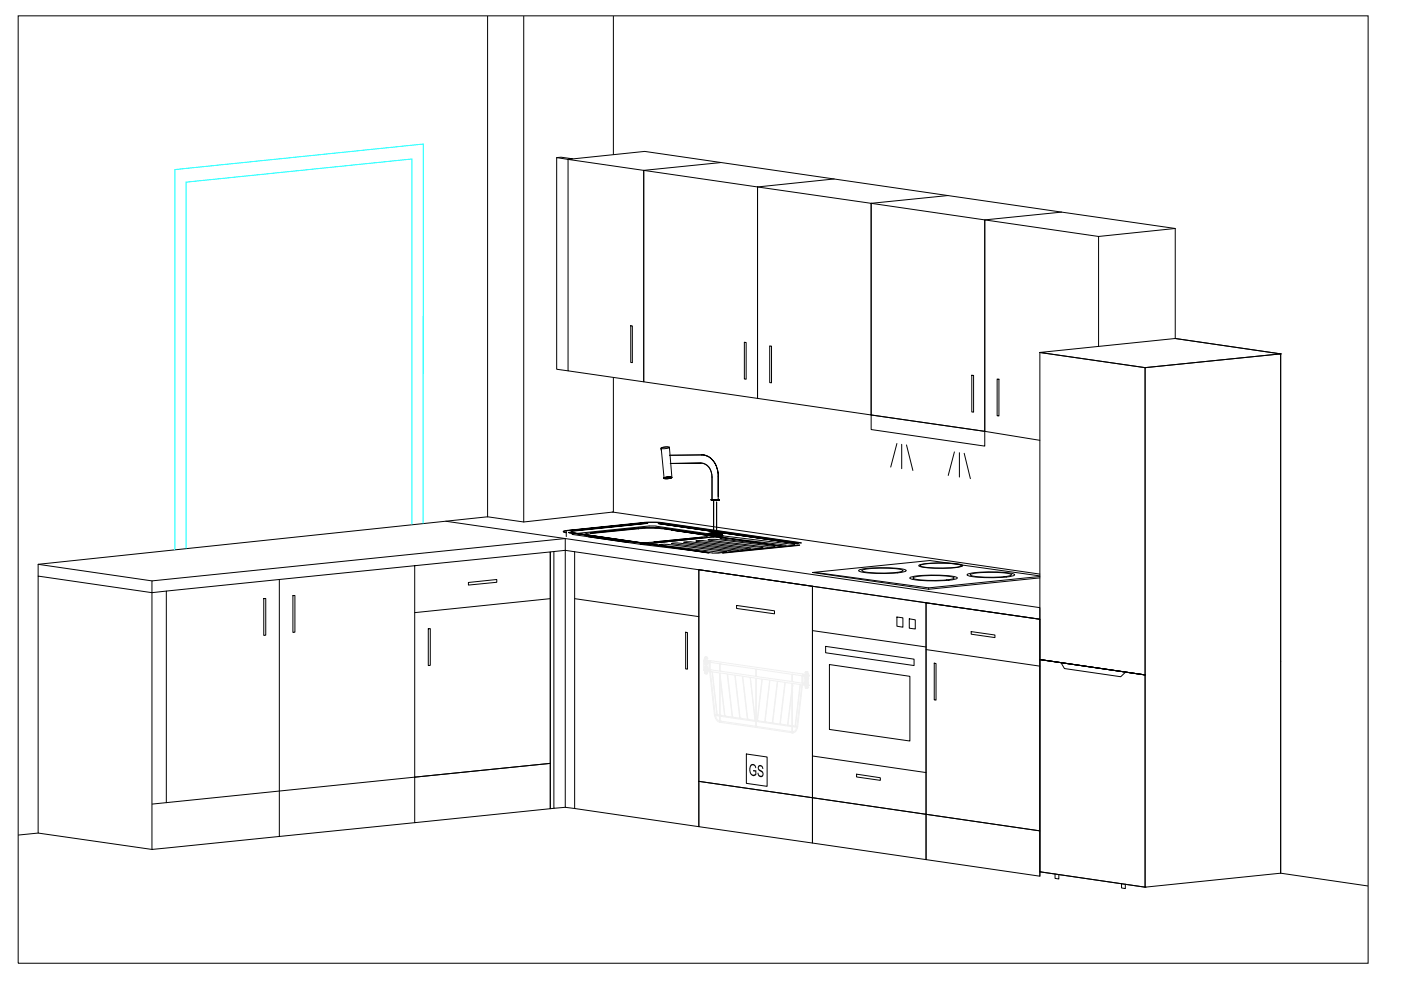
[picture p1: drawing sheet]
<svg xmlns="http://www.w3.org/2000/svg" width="297mm" height="210mm" viewBox="0 0 297 210" stroke-linecap="round" stroke-linejoin="round" font-family="sans-serif">
<defs><g id="words">
<text font-size="3.9" x="158.7" y="164.4" transform="rotate(8 158.7 164.4)">GS</text>
</g></defs>
<!-- layer: 0 -->
<g fill="none" stroke="#000" stroke-width=".21">
<path d="M3.9 3.4h286.2v200.8h-286.2zM103.4 3.4v106.2M111 3.4v107.3M130 3.4v29.4M118 33.4l1-.1 2.4 .4-1 .1M120.4 33.8l-2.4-.4v44.9l2.4 .3M120.4 33.8l16.3-1.7 88.4 12.9M136.5 36.1l24.1 3.5v44.9l-24.1-3.5zM152.8 34.5l-16.3 1.6M160.6 39.6l24.1 3.5v44.9l-24.1-3.5zM176.9 37.9l-16.3 1.7M201 41.5l-16.3 1.6"/>
<path d="M208.8 46.6l16.3-1.6 24.1 3.4M232.9 50.1l16.3-1.7v23.4M232.9 73.5v-23.4l-24.1-3.5v44.9l11.7 1.9M130 80v28.6l-19 2.1M140.2 95.3l.6 6.1M141.9 95.1l.6 6.1M87.9 119.9l-28.7 3v54.4l28.7-2.9M94.4 110.5l126.1 18.3v2.5l-98.7-14.3M103.4 109.6l7.6 1.1M103.4 109.6l-95.3 10M117.4 116.9l-.7 .1v54.5l.7-.1M120.1 112.5v1.3"/>
<path d="M121.8 117v54.4l26.4 3.9v-54.5l24.1 3.5M121.8 117l-2-.3v54.5l2 .2M129.8 108.6l90.7 13.1M166.3 115.9l-24.1-3.5 24.1 3.5M8.1 122.1v-2.5l24.1 3.6M35.3 125.3l-3.1 .4v54.4l27-2.8M59.2 122.9l-23.9 2.4v44.9M121.8 126.9l26.4 3.8M174 121.6l-1.7-.2 24.8-2.6 23.4 3.3M196.3 127.8l24.2 3.5v54.5M196.9 124.6v.3M8.1 176.6l-4.2 .5"/>
<path d="M87.9 164.8l-55.7 5.7M119.8 171.2l-2.4 .2v-54.5l2.4-.2v-2.5l-87.6 9v2.5l-24.1-3.6v54.5l24.1 3.5M271.5 185.1l18.5 2.7"/>
</g>
<!-- layer: BASE -->
<g fill="none" stroke="#000" stroke-width=".21">
<path d="M140.2 95.1l.4-.3h1h.3v.4M140.2 95.1v.3M140.2 95l.4-.2a1.4 1.4 0 0 1 1.3 .1l-1 .2h-.5zM142.1 98.3l6.5-.1-6.5 .1M148.6 98.2a2.66 2.66 0 0 1 2.4 2.9v4.9M148.7 96.4a3.8 3.8 0 0 1 3.5 3.8l.1 .8a4.1 4.1 0 0 0-3.6-4.6zM148.7 96.4l-6.8 .1M119.4 112.7l.7 .3-.7-.3 1-.2zM120.4 112.5l16.3-1.7zM120.4 112.5h.1M120.6 112.9l29.8 4.3zM120.6 113l29.8 4.2z"/>
<path d="M120.8 112.9l29.6 4.3zM121 112.6l16.3-1.7zM124.7 113.7l8.5 1.3zM124.8 113.6l9 1.3 3.6 .1 1.3-.1M124.8 113.6l8.5 1.3zM125.2 113l10.1-1v.1v-.1l.3-.1h3.7l10.1 1.5-8.8-1.3-2-.1-3 .1zM125.3 113l10.1-1.1zM135.4 111.9l3.2-.1 2.2 .2M135.4 111.9l-10.1 1.1-1.4 .3a.71 .71 0 0 0 .9 .3M136.7 115.3l-.9 .1 15.3 1.9h1.2l16.1-1.7M138 115.2l-1.3 .1M138 115.2l.5 .1-.7 .1-1.1-.1"/>
<path d="M138.7 114.9l10.1-1zM138.8 115l10.1-1-10.1 1.1zM139.6 111l29.5 4.2-29.5-4.2M139.6 111l29.5 4.3-29.5-4.3M139.8 115.5l1.7-.1 12.6 1.6-1.7 .1zM139.8 111l29.5 4.3M139.8 110.9l29.6 4.3M140.7 101.4l.8-.3 1 .1-.8 .3zM140.8 101.3l-.1 .1 .4 .1 1.1-.1-1.3 .1-.2-.1 .3-.2zM140.8 112l8.7 1.3a.42 .42 0 0 1 .7 .3l-1.4 .3-10.1 1M140.8 101.4a1.83 1.83 0 0 1 1.5-.1 1.83 1.83 0 0 1-1.5 .1zM140.8 112l8.5 1.3-8.5-1.2"/>
<path d="M140.9 101.4h.1M142.4 115.2l1.4-.1 12.8 1.6-1.5 .1zM145 114.9h1.5l12.7 1.5-1.6 .2zM147.5 114.7l1.6-.1 12.7 1.6-1.4 .1zM150.1 114.4h1.7l12.5 1.5-1.6 .1zM150.1 113.2a5.9 5.9 0 0 0 3 0l-2.2-.2-.8 .2v.2l.8-.1 2.2 .1v-.2v.2a6.5 6.5 0 0 1-3 0zM150.2 113.4l2-.1 .9 .1a6.5 6.5 0 0 1-3 0zM150.2 113.1l2-.1 .9 .2a5.9 5.9 0 0 0-3 0 6.5 6.5 0 0 1 3 0 6.5 6.5 0 0 1-3 0h.1a6.4 6.4 0 0 0 2.9 0 6.4 6.4 0 0 1-2.9 0zM150.7 105.9l.4 .2 1.4-.1-1.5 .1-.3-.1 .6 .1zM151 106l1.5-.1zM151 106l1.4-.1zM151.2 113.8l-13.2 1.4"/>
<path d="M151.3 106.1l1.2-.1-.2-.1 .2 .1zM151.3 106l1.1-.1zM151.3 106.1l1.1-.2zM151.3 113.3v-7.2v7.2M151.9 106.4v6.7M152.3 105.3v-4.3v4.9M152.4 113.7l-1.2 .1M152.4 113.7l1-.1-14.5-2.1h-1.3l-16.3 1.8 14.5 2.1 .9-.1M152.4 113.7l.6 .1-.8 .1-1-.1M152.4 113.7l1-.1 15.1 1.9M166.7 115.6l-12.4-1.5-1.6 .1 12.5 1.6h1.4M169.5 115.5l-16.3 1.8 16.3-1.7"/>
<path d="M169.9 115.1l-29.6-4.3h-3.6l3.6 .1 29.6 4.3M194.9 119.8a23.4 23.4 0 0 1 9.1 0l.1 .1a6.1 6.1 0 0 1-3.3 .6 20.9 20.9 0 0 1-5.9-.4l-.1-.2zM195.1 119.9a20.5 20.5 0 0 1 8.7-.1v.2a20.5 20.5 0 0 1-8.7 0zM172.3 124.3l24 3.5v44.8l-24-3.5zM172.3 133.7l24 3.5M173 121.4l23.9 3.2 23.6-2.4M174 121.6l22.9 3.3 23.6-2.4M175 137l18.8 2.8v1.3l-18.8-2.7zM182.1 120.9a25.6 25.6 0 0 1 9.9-.1l.1 .2a6.3 6.3 0 0 1-3.3 .6 24.9 24.9 0 0 1-6.6-.5l-.2-.1zM182.7 120.9a20.5 20.5 0 0 1 8.7 0l.1 .1a20.5 20.5 0 0 1-8.7 .1zM190.2 130.8l1.2 .2v2l-1.2-.2zM192.8 131.2l1.3 .2v2l-1.3-.2z"/>
<path d="M193 122.4a25.6 25.6 0 0 1 9.8 0l.2 .1a6.3 6.3 0 0 1-3.4 .6 24.9 24.9 0 0 1-6.6-.4l-.1-.1zM193.6 122.5a20.5 20.5 0 0 1 8.6 0l.1 .1a20.5 20.5 0 0 1-8.7 0zM205.1 121.8a25.6 25.6 0 0 1 9.9-.1l.1 .2a6.3 6.3 0 0 1-3.3 .5 24.9 24.9 0 0 1-6.6-.4l-.2-.1zM205.7 121.8a20.5 20.5 0 0 1 8.7 0v.1a20.5 20.5 0 0 1-8.6 .1zM175.9 140.9l17 2.5v13.7l-17-2.4zM172.3 169.1l24 3.5v9.7l-24-3.6zM172.3 160.3l24 3.5M181.6 164.1l5 .8v.6l-5-.8z"/>
</g>
<!-- layer: BOTTOM - 600_3 -->
<path d="M145.4 134l.4 .1v7.8l-.4-.1zM196.3 127.8l24.2 3.5v44.9l-24.2-3.6zM196.3 137.7l24.2 3.5M205.9 133.9l5 .7v.6l-5-.7zM198.1 140.6l.4 .1v7.7h-.4zM196.3 172.6l24.2 3.6v9.6l-24.2-3.5z" fill="none" stroke="#000" stroke-width=".21"/>
<!-- layer: DISHWASHER -->
<g fill="none" stroke="#f0f0f0" stroke-width=".21">
<path d="M149.2 139.9h.1M149.2 139.9l.1 .1M149.2 139.9v2.2M149.3 140h.1M149.4 140h.1M149.4 139.6h.1M149.4 139.5v1.4h.2M149.4 139.4h.1M149.4 139.3v.2M149.4 139.3h.1M149.5 139.3h.1M149.6 139.3h.1"/>
<path d="M149.6 139.3h-.1M149.6 139.3v1.6h.2l.1-.2M149.7 139.3h.1M149.7 139.3v1.6M149.7 139.3l.2 .3v1.4l-.2-.1M149.8 139.4h.1M149.9 139.7h.1M149.2 142.1h.1M149.3 142.1h.1M149.3 140l.1 .1M149.4 141.9h.1M149.4 140.2h.1"/>
<path d="M149.4 142.1h.1M149.4 140.6h.1M149.4 141.5h.1M149.4 142.5h.1M149.4 140.1h.1M149.4 142h.1M149.4 141.5v-.2h.5v1.4M149.4 142.6v.1M149.4 142l-.2 .1M149.4 140.6v.3M149.4 140.8h.1M149.4 141.3h.1"/>
<path d="M149.4 142.7l.2 .1M149.4 142.8h.1M149.4 140.9h.1M149.5 142.8h.1M149.5 141.2v.1M149.6 141.2h.1M149.6 142.8h.1M149.6 141.2h-.2v1.4M149.6 141.2v1.6M149.6 142.8l.1 .1M149.7 142.9h.1M149.7 140.9h.1"/>
<path d="M149.7 141.3h.1M149.7 141.3v1.6M149.8 142.8h.1M149.8 140.9h.1M149.8 141.3l.1 .2M149.8 141.3h.1M149.8 142.8l-.1 .1M149.9 142.8h.1M149.9 142h.1M149.9 140.1h.1M149.9 140.3h.1M149.9 142.2h.1"/>
<path d="M149.9 140.6h.1M149.9 142.8h-.1M149.9 142.6h.1M149.9 141.6h.1M149.9 141.9h.1M149.9 142h.5M149.9 140.1h.5M149.9 140.3h.5M149.9 142.2l.5 .1M150 140.3h.1M150 141.9h.1M150 140.3l.1 .2v1.4"/>
<path d="M150 140.3l-.1 .1M150 140.4h.1M150.1 141.9h.1M150.1 140.4h.1M150.1 141.9h-.1M150.1 140.4v.1M150.4 142h.1M150.4 140.1h.1M150.4 140.3h.1M150.4 140.3v1.9l.2 .2M150.4 140.3l.1-.2 19.6 2.8 .1 .2M150.4 142.3h.1"/>
<path d="M150.4 140.4h.2M150.5 142h.1M150.5 142.3h.1M150.5 142.3l1 9.3a1.86 1.86 0 0 0 1.1 1.5M150.5 142h-.1M150.5 140.4h.1M150.6 142h.1M150.6 140.4h.1M150.6 140.4v1.6M150.6 142l2 .3M150.6 140.4l2 .3M150.6 142.4l1 9.1"/>
<path d="M150.6 142.4h.4M151 142.4v.1M151 142.4l1 9.2M151 142.5l1.6 .2M151 142.5l1.1 9.1M151.6 151.5a1.49 1.49 0 0 0 1 1.4M151.6 151.5l.4 .1M151.7 151.7l.9 .1M152 151.6h.1M152.1 151.6h.1M152.1 151.6l.5 .1M152.6 153h.1"/>
<path d="M152.6 142.3h.1M152.6 152.9h.1M152.6 151.7h.1M152.6 151.8h.1M152.6 140.7h.1M152.6 142.7h.1M152.6 140.7v1.6M152.6 142.7v10.4M152.6 153.1h.1M152.6 153.1l7.7 1.1M152.7 153.1h.1M152.7 153h.1"/>
<path d="M152.7 142.3h.1M152.7 152.9h.1M152.7 151.7h.1M152.7 151.9h.1M152.7 140.8h.1M152.7 140.8l7.5 1v1.6M152.7 140.8v1.5M152.7 142.7v10.4M152.7 142.7l1.5 .2M152.7 143.9l.9 7.9-.9-.1M152.7 151.9l7.5 1.1M152.7 143.2l1 8.6"/>
<path d="M152.7 152.9l7.5 1.1M152.7 142.3l7.5 1.1M153.6 151.8h.1M153.7 151.8h.1M153.7 151.8l1.5 .2M154.2 142.9h.1M154.2 142.9l1 9.1M154.3 142.9l1.5 .2M154.3 142.9l1 9.1M155.2 152h.1M155.3 152v.1M155.3 152l1.5 .3"/>
<path d="M155.8 143.1h.1M155.8 143.1l1 9.2M155.9 143.1l1.5 .3M155.9 143.1l1 9.2M156.8 152.3h.1M156.9 152.3h.1M156.9 152.3l1.6 .2M157.4 143.4h.1M157.4 143.4l1.1 9.1M157.5 143.4l1.5 .2M157.5 143.4l1 9.1M158.5 152.5h.1"/>
<path d="M158.5 152.5l1.6 .3M159 143.6h.1M159 143.6l1.1 9.2M159.1 143.6l1 9.2M159.1 143.6l1.1 .2M160.1 152.8h.1M160.2 154.2h.1M160.2 154.1h.1M160.2 143.4h.1M160.2 152.8h.1M160.2 154h.1M160.2 153h.1"/>
<path d="M160.2 143.8v10.4M160.2 143.8h.2M160.3 154.2h.1M160.3 154.2l7.7 1.2M160.4 154.1h.1M160.4 154h.1M160.4 153h.1M160.4 152.8h.1M160.4 143.4h.1M160.4 141.9h.1M160.4 143.8l1.1 .2M160.4 141.9v1.5"/>
<path d="M160.4 143.8v10.4M160.4 141.9l7.5 1.1M160.4 154l7.5 1.1M160.4 153l7.5 1.1M160.4 143.4l7.5 1.1M160.5 152.8h.1M160.6 152.8h.1M160.6 152.8l1.5 .2M161.5 144h.1M161.5 144l-1 8.8M161.6 144l1.6 .2M161.6 144l-1 8.8"/>
<path d="M162.1 153h.1M162.2 153h.1M162.2 153l1.5 .3M163.2 144.2l-1.1 8.8M163.2 144.2h.1M163.2 144.2l1.6 .3M163.2 144.2l-1 8.8M163.7 153.3h.1M163.8 153.3h.1M163.8 153.3l1.6 .2M164.8 144.5h.1M164.8 144.5l-1.1 8.8"/>
<path d="M164.9 144.5l1.5 .2M164.9 144.5l-1.1 8.8M165.4 153.5h.1M165.4 153.5l1.6 .2M166.4 144.7l-1 8.8M166.4 144.7h.1M166.5 144.7l1.4 .2M166.5 144.7l-1.1 8.8M167 153.7v.1M167 153.8h.1M167 153.8l.9 .1M167.9 155.2h.1"/>
<path d="M167.9 155.1h.1M167.9 153.9h.1M167.9 154.1h.1M167.9 146.1h.1M167.9 146.8h.1M167.9 143h.1M167.9 143v1.5M167.9 144.9v10.4M167.9 146.1l-.9 7.6M167.9 144.9h.1M167.9 146.8l-.9 7M167.9 155.3h.1"/>
<path d="M167.9 155.3l.1 .1M168 155.4h.1M168 155.3h.1M168 144.5h.1M168 155.1h.1M168 153.9h.1M168 154.1h.1M168 145.4h.1M168 143h.1M168 143v1.5M168 144.9v10.4h-.1M168 144.9h.1"/>
<path d="M168 153.9l.6 .1M168 154.1l.9 .1M168 144.5l2 .3M168 143l2 .3M168.1 144.9l1.5 .2M168.1 144.9l-.1 .5M168.6 154h.1M168.7 154h.1M168.7 154h.3M169 154v.1a1.09 1.09 0 0 1-1 1M169.6 145.1l-1 8.9M169.6 145.1l.1 .1"/>
<path d="M169.7 145.2h.3M169.7 145.2l-1 8.8M170 144.8h.1M170 145.2h.1M170 143.3h.1M170 143.3v1.5M170 145.2l-1 8.8M170.1 144.8h.1M170.1 143.3h.1M170.1 145.2h.1M170.1 142.9h.1M170.1 144.8v.1"/>
<path d="M170.1 144.9l.1 .1M170.1 145.2l-1 9a1.33 1.33 0 0 1-1.1 1.2M170.2 145.2h.1M170.2 143.2h.1M170.2 144.9h.1M170.2 143h.1M170.2 143v2.2M170.2 143l.5 .1M170.2 143.2l.5 .1M170.2 144.9l.5 .1M170.2 145.2l.5 .1M170.2 143.2l-.1 .1"/>
<path d="M170.2 145.1h.1M170.2 143.1v.1M170.5 143.4h.1M170.5 144.8h.1M170.6 143.4h.1M170.6 143.4l-.1 1.4 .1 .1M170.6 144.9h.1M170.7 143.1h.1M170.7 143.3h.1M170.7 142.7h.1M170.7 143.7h.1M170.7 145h.1"/>
<path d="M170.7 145.3h.1M170.7 144.6h.1M170.7 145.6h.1M170.7 143.8l.2 .2M170.7 144.9h-.1M170.7 142.6h.1M170.7 143.9h.1M170.7 143.8v.1M170.8 142.5h.1M170.8 145.9h.1M170.8 142.4h.1M170.8 142.4h.3"/>
<path d="M170.8 142.4l-.1 .2v1.4h.2M170.8 144.3l-.1 .2M170.8 144h.3M170.8 144.3h.1M170.9 145.9h.1M170.9 144.3h.1M170.9 144.3h-.2v1.4l.1 .2M170.9 144.3l.1 .1M170.9 145.9l.1 .1M170.9 142.4v1.6M170.9 144.3v1.6M171 144h.1"/>
<path d="M171 142.4h.1M171 146h.1M171 144.4h.1M171 144.4h.2v1.5M171 142.4v1.6M171 144.4v1.6M171.1 142.4l.1 .1M171.1 144h.1M171.1 142.5h.1M171.1 144.4h.1M171.2 144h.1M171.2 142.6v.1"/>
<path d="M171.2 144.5v.2M171.2 142.5v.1M171.2 144.4v.1M171.2 143.1h.1M171.2 143.4h.1M171.2 142.8h.1M171.2 145h.1M171.2 145.3h.1M171.2 145.7h.1M171.2 144.7h.1M171.2 145.9h.1M171.2 143.7l-.1 .3"/>
<path d="M171.2 145.9l-.2 .1M171.2 143.8h.1M171.2 143.3h.1M171.2 142.7v1.4l-.2-.1M171.2 145.2h.1M171.3 143.2h.1M171.3 145.3h.1M171.3 143.1h.1M171.3 143.2l-.1 .1M171.4 145.3h.1M171.4 143.1h.1M171.4 143.1v2.2"/>
</g>
<path d="M148.2 120.8l24.1 3.5v44.8l-24.1-3.4zM156.2 128.4l8 1.1v.6l-8-1.1zM158.2 159.9l4.4 .6v6.2l-4.4-.6zM148.2 165.7l24.1 3.4v9.6l-24.1-3.4z" fill="none" stroke="#000" stroke-width=".21"/>
<!-- layer: BOTTOM - 600_2 -->
<path d="M87.9 119.9l28.8-2.9v44.9l-28.8 2.9zM55.9 126.9h.4v7.8h-.4zM62.1 126.3h.4v7.7l-.4 .1zM90.8 133.3h.4v7.8h-.4zM99.3 123.5l6-.6v.6l-6 .6zM116.7 126.9l-28.8 3M87.9 164.8l28.8-2.9v9.6l-28.8 2.9z" fill="none" stroke="#000" stroke-width=".21"/>
<!-- layer: ASPIRATOR -->
<path d="M184.7 43.1l24.1 3.5v44.9l-24.1-3.5zM184.7 88l24.1 3.5v3.1l-24.1-3.5zM190.2 94l-1.4 5M191.2 94.2v5.2M192.2 94.3l1.3 5.5M202.4 95.8l-1.4 5M203.4 96v5.1M204.4 96.1l1.3 5.4" fill="none" stroke="#000" stroke-width=".21"/>
<!-- layer: BOTTOM - 600_1 -->
<path d="M133.7 69.1h.4v7.8l-.4-.1zM157.8 72.6h.4v7.8h-.4zM163.2 73.3l.4 .1v7.8l-.4-.1zM206 79.6h.4v7.8l-.4-.1zM211.4 80.4h.4v7.8h-.4z" fill="none" stroke="#000" stroke-width=".21"/>
<!-- layer: TOP 1 -->
<path d="M120.4 33.8l16.1 2.3v44.9l-16.1-2.4z" fill="none" stroke="#000" stroke-width=".21"/>
<!-- layer: REFRIGERATOR -->
<path d="M220.5 139.8l22.3 3.3M225 140.5l.7 1.2 11.9 1.8 1-1M223.7 185.3v.9l.8 .2v-1M237.8 187.3v1l.8 .1v-.9" fill="none" stroke="#000" stroke-width=".21"/>
<!-- layer: TOP - 600_1 -->
<g fill="none" stroke="#000" stroke-width=".21">
<path d="M220.5 74.7l28.7-2.9 22.3 3.2-28.7 2.9zM220.5 74.7h.1M242.8 77.9l28.7-2.9v65.2M242.8 77.9h.1M242.8 77.9v65.2M249.2 71.8h.1M249.2 71.8l22.3 3.2v65.2M271.5 75h.1M220.5 139.8v-65.1l22.3 3.2v65.2l-22.3-3.3 22.3 3.3M220.5 139.8l22.3 3.3v45l28.7-3v-44.9M220.5 139.8l22.3 3.3v45l-22.3-3.3zM220.5 139.8h.1"/>
<path d="M271.5 140.2v44.9M220.5 184.8h.1M220.5 184.8l22.3 3.3M242.8 188.1h.1"/>
</g>
<!-- layer: 0 -->
<path d="M87.3 111.3v-77.6l-47.8 4.9v77.7M89.7 111v-80.5l-52.6 5.5v80.6" fill="none" stroke="#0ff" stroke-width=".21"/>
<use href="#words"/>
</svg>
